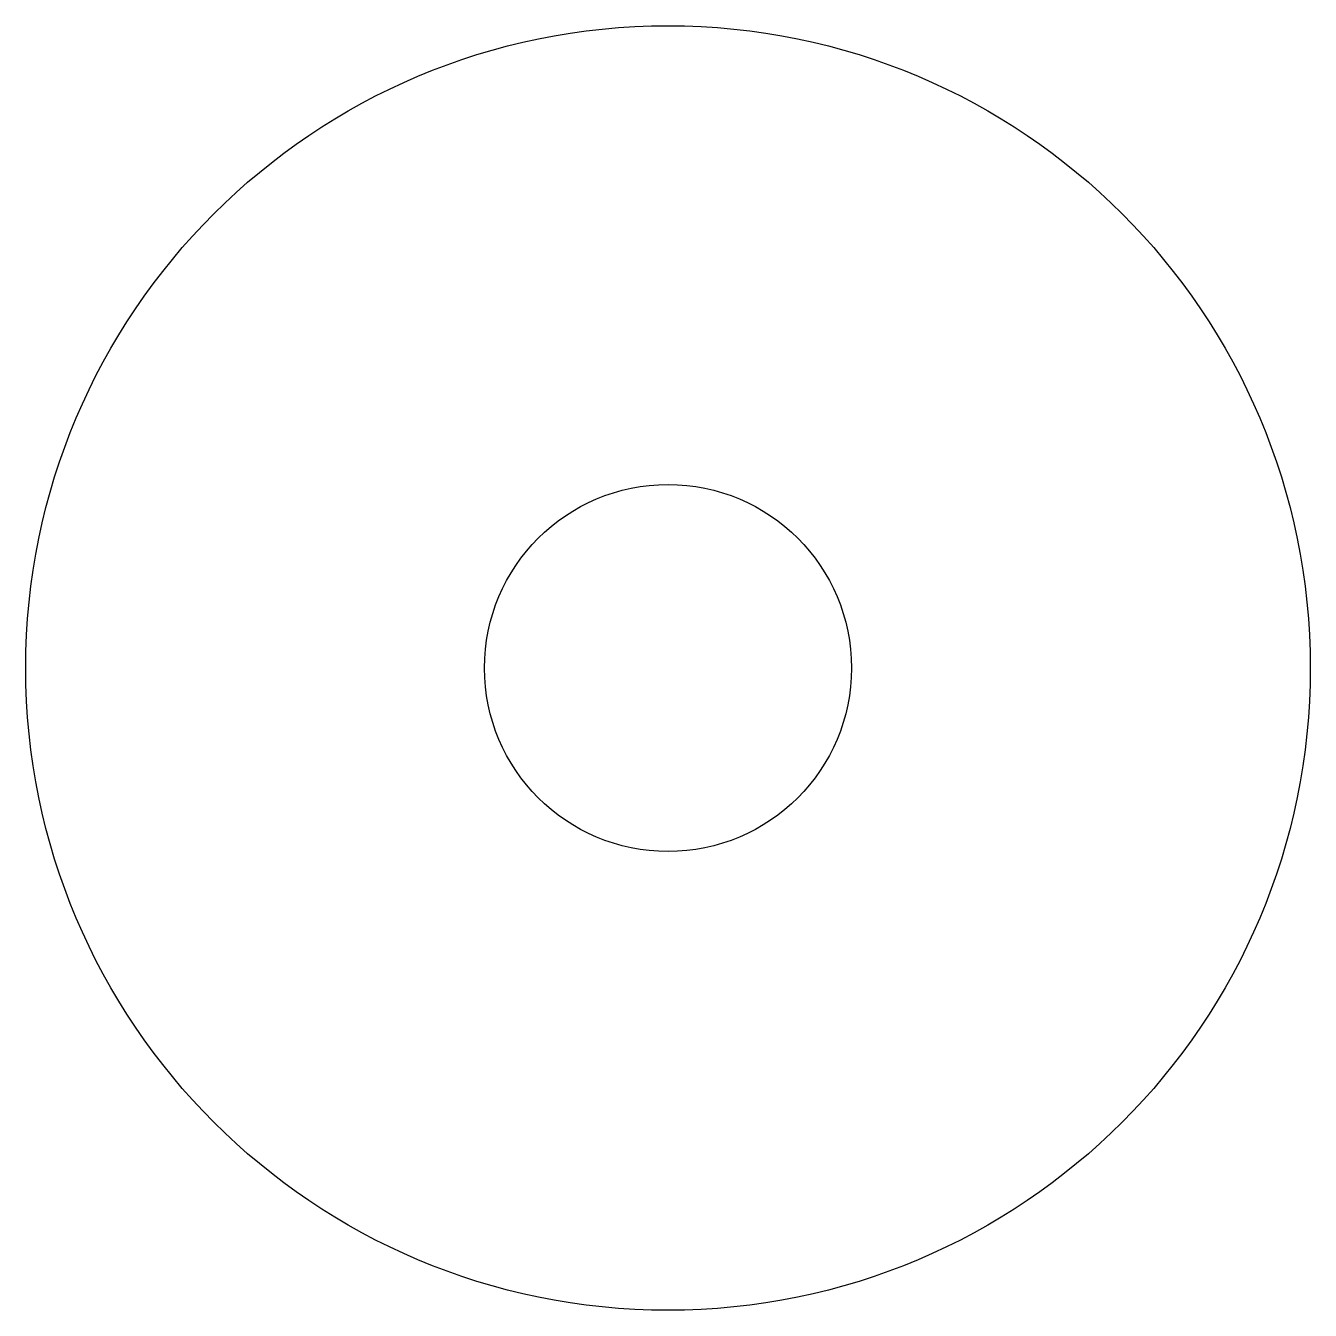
# Model space of a CAD drawing. Header units: millimetres. Extents: x -17.5 to 17.5, y -17.5 to 17.5.
import ezdxf

# ---------------------------------------------------------------- set-up
doc = ezdxf.new("R2010")
doc.units = ezdxf.units.MM

msp = doc.modelspace()

# ---------------------------------------------------------------- linework, layer by layer
for radius in [17.5, 5]:
    msp.add_circle((0, 0), radius)

doc.saveas('drawing.dxf')
